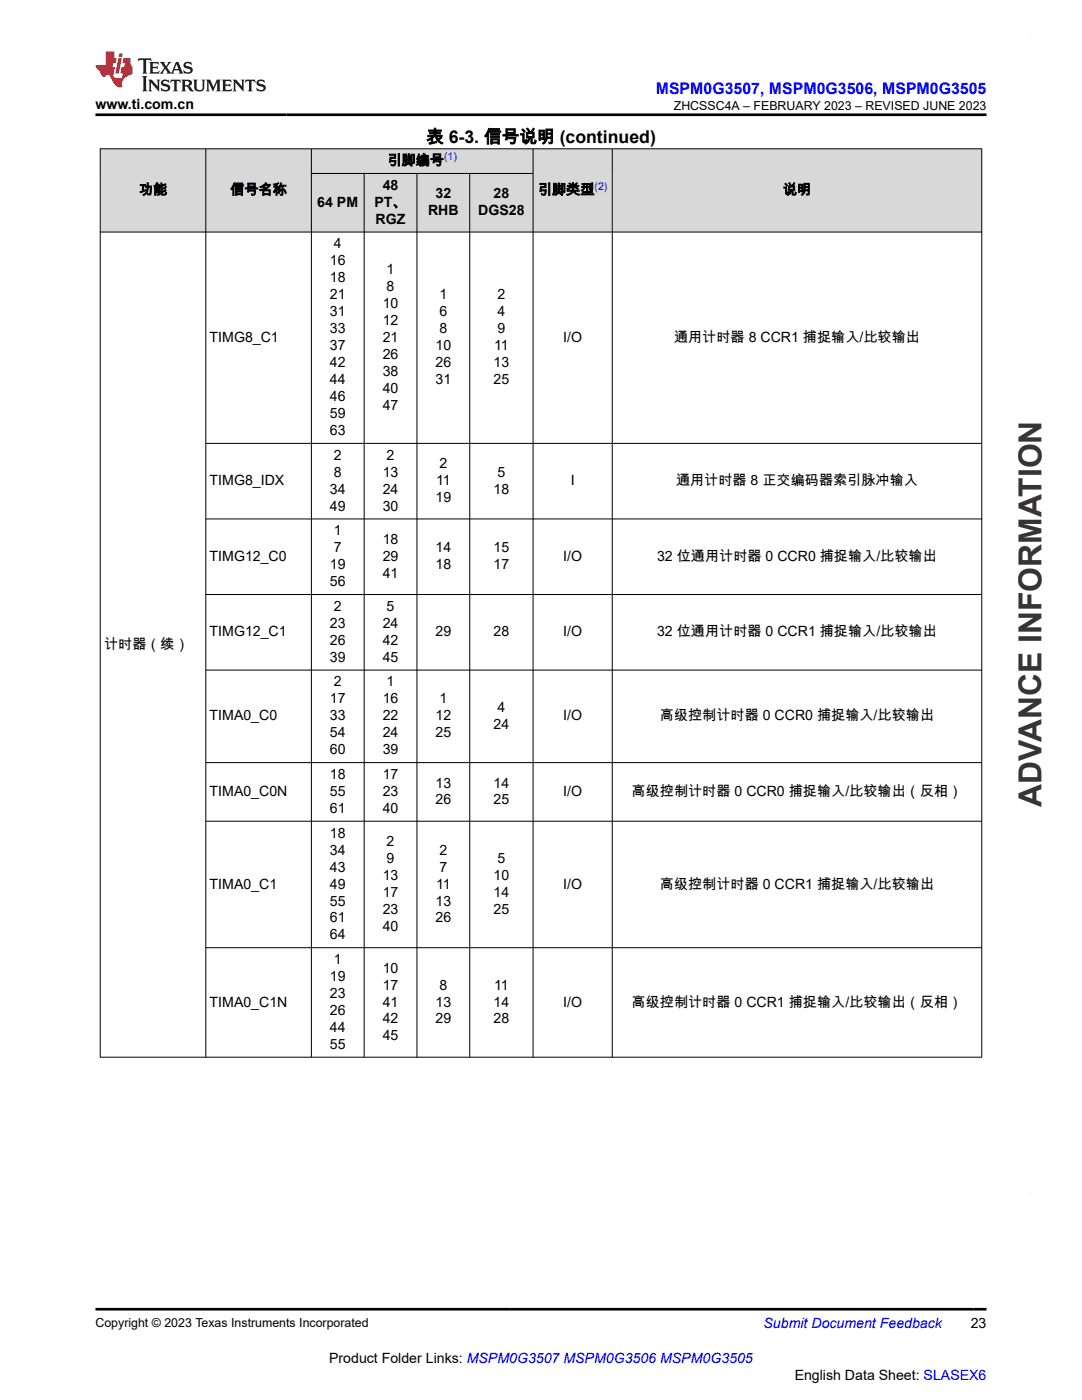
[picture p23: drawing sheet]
<svg xmlns="http://www.w3.org/2000/svg" width="216mm" height="279mm" viewBox="0 0 216 279" stroke-linecap="round" stroke-linejoin="round" font-family="sans-serif">
<defs><g id="words">
<text font-size="6.3" fill="#373435" x="207.8" y="161" transform="rotate(-90 207.8 161)">ADVANCE INFORMATION</text>
<text font-size="3.5" x="85" y="28.5">表 6-3. 信号说明 (continued)</text>
<text font-size="3.2" fill="#00f" x="130.9" y="18.7">MSPM0G3507, MSPM0G3506, MSPM0G3505</text>
<g font-size="2.8">
<text x="19" y="21.8">www.ti.com.cn</text>
<text x="77.3" y="33">引脚编号</text>
<text x="27.7" y="38.8">功能</text>
<text x="46" y="38.8">信号名称</text>
<text x="63.3" y="41.3">64 PM</text>
<text x="74.7" y="41.3">PT、</text>
<text x="76.4" y="37.9">48</text>
<text x="86.9" y="39.6">32</text>
<text x="98.5" y="39.6">28</text>
<text x="107.3" y="38.8">引脚类型</text>
<text x="156.2" y="38.8">说明</text>
<text x="75" y="44.7">RGZ</text>
<text x="85.4" y="43">RHB</text>
<text x="95.4" y="43">DGS28</text>
<text x="65.8" y="53">16</text>
<text x="66.6" y="49.6">4</text>
<text x="65.8" y="56.4">18</text>
<text x="65.8" y="59.7">21</text>
<text x="77.1" y="54.7">1</text>
<text x="77.1" y="58.1">8</text>
<text x="87.7" y="59.7">1</text>
<text x="99.3" y="59.7">2</text>
<text x="65.8" y="63.1">31</text>
<text x="76.4" y="61.4">10</text>
<text x="76.4" y="64.8">12</text>
<text x="87.7" y="63.1">6</text>
<text x="99.3" y="63.1">4</text>
<text x="41.8" y="68.2">TIMG8_C1</text>
<text x="65.8" y="66.5">33</text>
<text x="65.8" y="69.9">37</text>
<text x="76.4" y="68.2">21</text>
<text x="76.4" y="71.6">26</text>
<text x="86.9" y="69.9">10</text>
<text x="87.7" y="66.5">8</text>
<text x="98.6" y="69.9">11</text>
<text x="99.3" y="66.5">9</text>
<text x="112.4" y="68.2">I/O</text>
<text x="134.5" y="68.2">通用计时器 8 CCR1 捕捉输入/比较输出</text>
<text x="65.8" y="73.3">42</text>
<text x="65.8" y="76.7">44</text>
<text x="76.4" y="75">38</text>
<text x="86.9" y="73.3">26</text>
<text x="86.9" y="76.7">31</text>
<text x="98.5" y="73.3">13</text>
<text x="98.5" y="76.7">25</text>
<text x="65.8" y="80.1">46</text>
<text x="65.8" y="83.5">59</text>
<text x="76.4" y="78.4">40</text>
<text x="76.4" y="81.8">47</text>
<text x="65.8" y="86.8">63</text>
<text x="66.6" y="91.8">2</text>
<text x="66.6" y="95.1">8</text>
<text x="76.4" y="95.1">13</text>
<text x="77.1" y="91.8">2</text>
<text x="87.7" y="93.5">2</text>
<text x="99.3" y="95.1">5</text>
<text x="41.8" y="96.8">TIMG8_IDX</text>
<text x="65.8" y="98.5">34</text>
<text x="65.8" y="101.9">49</text>
<text x="76.4" y="98.5">24</text>
<text x="76.4" y="101.9">30</text>
<text x="86.9" y="100.2">19</text>
<text x="87" y="96.8">11</text>
<text x="98.5" y="98.5">18</text>
<text x="113.9" y="96.8">I</text>
<text x="134.9" y="96.8">通用计时器 8 正交编码器索引脉冲输入</text>
<text x="66.6" y="106.8">1</text>
<text x="41.8" y="111.9">TIMG12_C0</text>
<text x="65.8" y="113.6">19</text>
<text x="66.6" y="110.2">7</text>
<text x="76.4" y="108.5">18</text>
<text x="76.4" y="111.9">29</text>
<text x="86.9" y="110.2">14</text>
<text x="86.9" y="113.6">18</text>
<text x="98.5" y="110.2">15</text>
<text x="98.5" y="113.6">17</text>
<text x="112.4" y="111.9">I/O</text>
<text x="131.1" y="111.9">32 位通用计时器 0 CCR0 捕捉输入/比较输出</text>
<text x="65.8" y="117">56</text>
<text x="76.4" y="115.3">41</text>
<text x="65.8" y="125.3">23</text>
<text x="66.6" y="121.9">2</text>
<text x="76.4" y="125.3">24</text>
<text x="77.1" y="121.9">5</text>
<text x="20.8" y="129.5">计时器（续）</text>
<text x="41.8" y="127">TIMG12_C1</text>
<text x="65.8" y="128.7">26</text>
<text x="76.4" y="128.7">42</text>
<text x="86.9" y="127">29</text>
<text x="98.5" y="127">28</text>
<text x="112.4" y="127">I/O</text>
<text x="131.1" y="127">32 位通用计时器 0 CCR1 捕捉输入/比较输出</text>
<text x="65.8" y="132.1">39</text>
<text x="66.6" y="137">2</text>
<text x="76.4" y="132.1">45</text>
<text x="77.1" y="137">1</text>
<text x="41.8" y="143.8">TIMA0_C0</text>
<text x="65.8" y="140.4">17</text>
<text x="65.8" y="143.8">33</text>
<text x="76.4" y="140.4">16</text>
<text x="76.4" y="143.8">22</text>
<text x="86.9" y="143.8">12</text>
<text x="87.7" y="140.4">1</text>
<text x="99.3" y="142.1">4</text>
<text x="112.4" y="143.8">I/O</text>
<text x="131.7" y="143.8">高级控制计时器 0 CCR0 捕捉输入/比较输出</text>
<text x="65.8" y="147.2">54</text>
<text x="76.4" y="147.2">24</text>
<text x="86.9" y="147.2">25</text>
<text x="98.5" y="145.5">24</text>
<text x="65.8" y="150.5">60</text>
<text x="65.8" y="155.5">18</text>
<text x="76.4" y="150.5">39</text>
<text x="76.4" y="155.5">17</text>
<text x="41.8" y="158.9">TIMA0_C0N</text>
<text x="65.8" y="158.9">55</text>
<text x="76.4" y="158.9">23</text>
<text x="86.9" y="157.2">13</text>
<text x="86.9" y="160.6">26</text>
<text x="98.5" y="157.2">14</text>
<text x="98.5" y="160.6">25</text>
<text x="112.4" y="158.9">I/O</text>
<text x="126" y="158.9">高级控制计时器 0 CCR0 捕捉输入/比较输出（反相）</text>
<text x="65.8" y="162.2">61</text>
<text x="65.8" y="167.2">18</text>
<text x="76.4" y="162.2">40</text>
<text x="65.8" y="170.6">34</text>
<text x="65.8" y="173.9">43</text>
<text x="77.1" y="168.9">2</text>
<text x="77.1" y="172.2">9</text>
<text x="87.7" y="170.6">2</text>
<text x="87.7" y="173.9">7</text>
<text x="99.3" y="172.2">5</text>
<text x="41.8" y="177.3">TIMA0_C1</text>
<text x="65.8" y="177.3">49</text>
<text x="76.4" y="175.6">13</text>
<text x="76.4" y="179">17</text>
<text x="87" y="177.3">11</text>
<text x="98.5" y="175.6">10</text>
<text x="98.5" y="179">14</text>
<text x="112.4" y="177.3">I/O</text>
<text x="131.7" y="177.3">高级控制计时器 0 CCR1 捕捉输入/比较输出</text>
<text x="65.8" y="180.7">55</text>
<text x="65.8" y="184.1">61</text>
<text x="76.4" y="182.4">23</text>
<text x="76.4" y="185.8">40</text>
<text x="86.9" y="180.7">13</text>
<text x="86.9" y="184.1">26</text>
<text x="98.5" y="182.4">25</text>
<text x="65.8" y="187.5">64</text>
<text x="65.8" y="195.8">19</text>
<text x="66.6" y="192.4">1</text>
<text x="76.4" y="194.1">10</text>
<text x="76.4" y="197.5">17</text>
<text x="87.7" y="197.5">8</text>
<text x="98.6" y="197.5">11</text>
<text x="41.8" y="200.9">TIMA0_C1N</text>
<text x="65.8" y="199.2">23</text>
<text x="65.8" y="202.6">26</text>
<text x="76.4" y="200.9">41</text>
<text x="86.9" y="200.9">13</text>
<text x="98.5" y="200.9">14</text>
<text x="112.4" y="200.9">I/O</text>
<text x="126" y="200.9">高级控制计时器 0 CCR1 捕捉输入/比较输出（反相）</text>
<text x="65.8" y="206">44</text>
<text x="65.8" y="209.3">55</text>
<text x="76.4" y="204.3">42</text>
<text x="76.4" y="207.6">45</text>
<text x="86.9" y="204.3">29</text>
<text x="98.5" y="204.3">28</text>
<text x="193.7" y="265.1">23</text>
<text x="65.7" y="272">Product Folder Links: MSPM0G3507 MSPM0G3506 MSPM0G3505</text>
<text x="158.6" y="275.3">English Data Sheet: SLASEX6</text>
</g>
<text font-size="2.8" fill="#00f" x="152.4" y="265.1">Submit Document Feedback</text>
<g font-size="2.5">
<text x="134.4" y="21.9">ZHCSSC4A – FEBRUARY 2023 – REVISED JUNE 2023</text>
<text x="19" y="264.8">Copyright © 2023 Texas Instruments Incorporated</text>
</g>
<g font-size="2.1" fill="#00f">
<text x="88.6" y="32">(1)</text>
<text x="118.6" y="37.9">(2)</text>
</g>
</g></defs>
<g fill="#d8d8d8">
<path d="M20 29.7h175.9v4.9h-175.9z" fill-rule="evenodd"/>
<path d="M20.1 29.8h20.9v16.4h-20.9z" fill-rule="evenodd"/>
<path d="M41.1 29.8h21v16.4h-21z" fill-rule="evenodd"/>
<path d="M62.2 29.8h44.1v4.8h-44.1z" fill-rule="evenodd"/>
<path d="M106.4 29.8h15.7v16.4h-15.7z" fill-rule="evenodd"/>
<path d="M122.2 29.8h73.6v16.4h-73.6z" fill-rule="evenodd"/>
<path d="M62.2 34.7h10.4v11.5h-10.4z" fill-rule="evenodd"/>
<path d="M72.7 34.7h10.4v11.5h-10.4z" fill-rule="evenodd"/>
<path d="M83.3 34.7h10.4v11.5h-10.4z" fill-rule="evenodd"/>
<path d="M93.8 34.7h12.5v11.5h-12.5z" fill-rule="evenodd"/>
</g>
<g fill="none" stroke="#000" stroke-width=".2">
<path d="M19.9 29.7h176.1M20 29.6v181.4M41.1 29.6v181.4M62.1 29.6v181.4M62.1 34.6h44.3M72.7 34.6v176.4M83.2 34.6v176.4M93.7 34.6v176.4M106.4 29.6v181.4M122.2 29.6v181.4M195.9 29.6v181.4M19.9 46.3h176.1"/>
<path d="M41.1 88.5h154.9M41.1 103.6h154.9M41.1 118.6h154.9M41.1 133.7h154.9M41.1 152.2h154.9M41.1 163.9h154.9M41.1 189.1h154.9M196 211h-176.1"/>
</g>
<path d="M27.7 11.6l-.2 .6 .5-.2h.6v.1v2.2l-.2 .4h1l-.2-.4v-2.2v-.1h.5l.5 .2-.1-.6zM29.8 12.4l.2 .3v1.6l-.2 .4h1.9l.1-.6a1.08 1.08 0 0 1-1.3 .2v-.7h.6l.4 .2v-.7l-.4 .2h-.6v-.5l.2-.2a1 1 0 0 1 1 .3l-.1-.5zM31.8 12.4l1 1.1-1 1.2h.9l-.2-.2 .4-.8 .5 .8-.2 .2h1.6l-.2-.2 .1-.5h1l.1 .5-.1 .2h.9l-.2-.4-.8-1.9h-.5l-1 2.1-.8-1.1 .9-1h-.8l.2 .2-.5 .6-.3-.6 .1-.2zM35.2 12.8l.4 1h-.8zM36.8 12.5a.65 .65 0 0 0-.2 .7 .65 .65 0 0 0 .6 .5l.7 .1 .1 .3a.79 .79 0 0 1-.7 .4 .79 .79 0 0 1-.7-.5l.1 .7 .2-.1a.93 .93 0 0 0 1.1 0 .93 .93 0 0 0 .4-.9 1.46 1.46 0 0 0-1.2-.6l-.1-.3a1.09 1.09 0 0 1 1.2 .2l-.2-.6-.1 .1-.6-.2zM28.4 15.2l.2 .4v2.2l-.2 .4h1l-.2-.4v-2.2l.2-.4zM29.6 15.9l.2 .4v1.5l-.2 .4h.8l-.3-.4v-1.3l1.7 1.8v-2l.2-.4h-.8l.2 .2 .1 1.1-1.2-1.3zM32.3 16a.65 .65 0 0 0-.2 .8 .65 .65 0 0 0 .7 .4l.6 .2 .1 .2a.79 .79 0 0 1-.7 .4 .79 .79 0 0 1-.7-.5l.1 .7 .2-.1a.93 .93 0 0 0 1.1 .1 .93 .93 0 0 0 .4-1 1.46 1.46 0 0 0-1.2-.5l-.1-.4a1.09 1.09 0 0 1 1.2 .2l-.2-.6-.1 .1-.6-.1zM34.1 15.9l-.1 .6a.63 .63 0 0 1 .7-.3l.1 1.6-.3 .4h1l-.2-.4v-1.6a.66 .66 0 0 1 .8 .3l-.1-.6zM36.2 15.9l.2 .4v1.5l-.2 .4h.9l-.2-.2v-.7h.5l.1 .2a.79 .79 0 0 0 1.2 .6l-1-.9a.61 .61 0 0 0 .6-.6 .61 .61 0 0 0-.5-.7zM36.9 16.2h.2a.47 .47 0 0 1 .5 .1 .47 .47 0 0 1 .1 .5l-.2 .1-.6 .1zM38.5 15.9l.2 .2a2.27 2.27 0 0 0 .4 2 1.04 1.04 0 0 0 1.7-.7v-1.3l.2-.2h-.8l.2 .4v1.1a.6 .6 0 0 1-.6 .6 .6 .6 0 0 1-.6-.6v-1.1l.3-.4zM41.1 15.9l.2 .4v1.5l-.2 .4h.7l-.2-.4v-1.4l.9 1.9 .8-1.9v1.4l-.2 .4h1l-.3-.4v-1.5l.3-.4h-.8l-.7 1.5-.7-1.5zM44.3 15.9l.2 .4v1.5l-.2 .4h1.9l.1-.6a1.09 1.09 0 0 1-1.3 .2v-.7h.6l.4 .2v-.6l-.4 .2h-.6v-.6l.2-.1a1.01 1.01 0 0 1 1 .3l-.1-.6zM46.4 15.9l.3 .4v1.5l-.3 .4h.8l-.2-.4v-1.3l1.6 1.8v-2l.2-.4h-.7l.2 .2v1.1l-1.2-1.3zM49 15.9l-.1 .6a.63 .63 0 0 1 .8-.3v1.6l-.3 .4h1l-.2-.4v-1.6a.66 .66 0 0 1 .8 .3l-.1-.6zM51.4 16a.65 .65 0 0 0-.2 .8 .65 .65 0 0 0 .6 .4l.6 .2 .2 .2a.79 .79 0 0 1-.8 .4 .79 .79 0 0 1-.6-.5l.1 .7 .2-.1a.93 .93 0 0 0 1 .1 .93 .93 0 0 0 .5-1 1.46 1.46 0 0 0-1.3-.5l-.1-.4a1.09 1.09 0 0 1 1.3 .2l-.2-.6-.2 .1-.5-.1z" fill="#231f20"/>
<path d="M21.1 10.3v2.7h-2.1l.1 .4 .9 1a.95 .95 0 0 0 .9 .9 .59 .59 0 0 1 .6-.4 .59 .59 0 0 1 .5 .3l.4 .8a1.59 1.59 0 0 0 2.1 1.4 1.61 1.61 0 0 1 1-2.3l1-.3-.1-1.5a1.59 1.59 0 0 1-.4-1.7h-1.4l-.2 .9h.5l-.1 .9h-.5l-.2 .9v.3l.4 .1-.2 .9h-.6a.73 .73 0 0 1-1.1-.7l.3-1.5h-.5l.2-.9h.5l.2-.9h-.5v-1.3zM23.6 11.6l-.6 3.1h.7l.6-3.1zM23.8 10.7l-.1 .6h.7l.1-.6z" fill="#ed1c24"/>
<path d="M19 22.9h177.8M19 261.3h177.8" fill="none" stroke="#000" stroke-width=".53"/>
<path d="M205.6 6.9h.1" fill="none" stroke="#373435" stroke-width=".2"/>
<use href="#words"/>
</svg>
